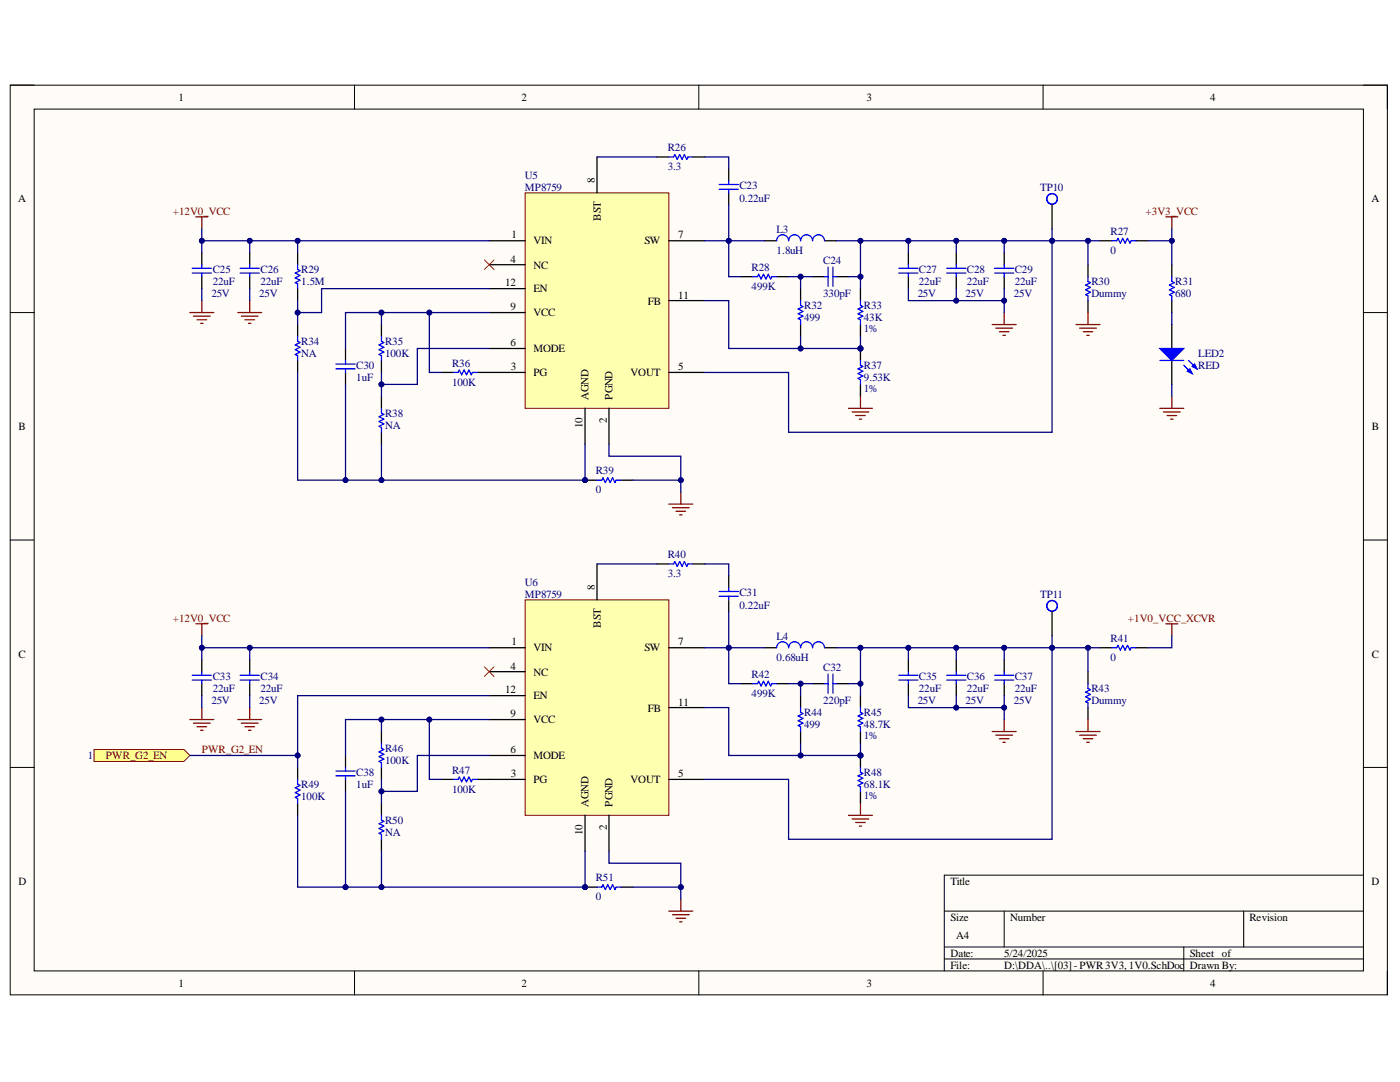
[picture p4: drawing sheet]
<svg xmlns="http://www.w3.org/2000/svg" width="279mm" height="216mm" viewBox="0 0 279 216" stroke-linecap="round" stroke-linejoin="round" font-family="sans-serif">
<defs><g id="words">
<g font-size="2.2">
<text x="35.6" y="20.1">1</text>
<text x="104.1" y="20.1">2</text>
<text x="172.9" y="20.1">3</text>
<text x="241.5" y="20.1">4</text>
<text x="3.6" y="40.4">A</text>
<text x="118.7" y="36.6" transform="rotate(-90 118.7 36.6)">8</text>
<text x="273.7" y="40.4">A</text>
<text x="102.1" y="47.6">1</text>
<text x="119.9" y="44" transform="rotate(-90 119.9 44)">BST</text>
<text x="135.4" y="47.6">7</text>
<text x="101.9" y="52.4">4</text>
<text x="106.5" y="48.8">VIN</text>
<text x="106.5" y="53.6">NC</text>
<text x="128.6" y="48.8">SW</text>
<text x="100.8" y="57.1">12</text>
<text x="106.5" y="58.3">EN</text>
<text x="135.4" y="59.6">11</text>
<text x="101.9" y="62">9</text>
<text x="106.5" y="63.1">VCC</text>
<text x="129.3" y="60.8">FB</text>
<text x="101.9" y="69.1">6</text>
<text x="106.5" y="70.3">MODE</text>
<text x="102" y="73.9">3</text>
<text x="106.5" y="75">PG</text>
<text x="125.8" y="75">VOUT</text>
<text x="135.4" y="73.9">5</text>
<text x="117.4" y="79.8" transform="rotate(-90 117.4 79.8)">AGND</text>
<text x="122.3" y="79.8" transform="rotate(-90 122.3 79.8)">PGND</text>
<text x="3.7" y="85.8">B</text>
<text x="116.3" y="85.4" transform="rotate(-90 116.3 85.4)">10</text>
<text x="121.1" y="84.3" transform="rotate(-90 121.1 84.3)">2</text>
<text x="273.8" y="85.8">B</text>
<text x="118.7" y="117.8" transform="rotate(-90 118.7 117.8)">8</text>
<text x="119.9" y="125.2" transform="rotate(-90 119.9 125.2)">BST</text>
<text x="3.7" y="131.2">C</text>
<text x="102.1" y="128.8">1</text>
<text x="106.5" y="130">VIN</text>
<text x="128.6" y="130">SW</text>
<text x="135.4" y="128.8">7</text>
<text x="273.8" y="131.2">C</text>
<text x="101.9" y="133.6">4</text>
<text x="106.5" y="134.8">NC</text>
<text x="100.8" y="138.3">12</text>
<text x="101.9" y="143.2">9</text>
<text x="106.5" y="139.5">EN</text>
<text x="129.3" y="142">FB</text>
<text x="135.4" y="140.8">11</text>
<text x="106.5" y="144.3">VCC</text>
<text x="101.9" y="150.3">6</text>
<text x="102" y="155.1">3</text>
<text x="106.5" y="151.5">MODE</text>
<text x="135.4" y="155.1">5</text>
<text x="106.5" y="156.3">PG</text>
<text x="117.4" y="161" transform="rotate(-90 117.4 161)">AGND</text>
<text x="122.3" y="161" transform="rotate(-90 122.3 161)">PGND</text>
<text x="125.8" y="156.3">VOUT</text>
<text x="116.3" y="166.7" transform="rotate(-90 116.3 166.7)">10</text>
<text x="121.1" y="165.6" transform="rotate(-90 121.1 165.6)">2</text>
<text x="3.7" y="176.6">D</text>
<text x="189.7" y="176.6">Title</text>
<text x="273.7" y="176.6">D</text>
<text x="189.7" y="183.7">Size</text>
<text x="201.6" y="183.7">Number</text>
<text x="249.4" y="183.7">Revision</text>
<text x="189.7" y="190.9">Date:</text>
<text x="190.8" y="187.4">A4</text>
<text x="200.4" y="190.9">5/24/2025</text>
<text x="237.4" y="190.9">Sheet of</text>
<text x="35.6" y="196.9">1</text>
<text x="104.1" y="196.9">2</text>
<text x="172.9" y="196.9">3</text>
<text x="189.7" y="193.3">File:</text>
<text x="200.4" y="193.3">D:\DDA\..\[03]-PWR3V3,1V0.SchDoc</text>
<text x="237.4" y="193.3">Drawn By:</text>
<text x="241.5" y="196.9">4</text>
</g>
<g font-size="2.2" fill="#000080">
<text x="104.8" y="35.7">U5</text>
<text x="133.3" y="30.2">R26</text>
<text x="133.3" y="34">3.3</text>
<text x="104.8" y="38">MP8759</text>
<text x="147.6" y="37.8">C23</text>
<text x="147.6" y="40.2">0.22uF</text>
<text x="207.6" y="38">TP10</text>
<text x="155" y="46.4">L3</text>
<text x="221.6" y="46.9">R27</text>
<text x="155" y="50.7">1.8uH</text>
<text x="164.3" y="52.7">C24</text>
<text x="221.6" y="50.7">0</text>
<text x="42.2" y="59.3">25V</text>
<text x="42.4" y="54.5">C25</text>
<text x="42.4" y="56.9">22uF</text>
<text x="51.7" y="59.3">25V</text>
<text x="52" y="54.5">C26</text>
<text x="52" y="56.9">22uF</text>
<text x="60.1" y="54.5">R29</text>
<text x="60.1" y="56.9">1.5M</text>
<text x="150" y="54.1">R28</text>
<text x="150" y="57.9">499K</text>
<text x="164.3" y="59.3">330pF</text>
<text x="183.1" y="59.3">25V</text>
<text x="183.4" y="54.5">C27</text>
<text x="183.4" y="56.9">22uF</text>
<text x="192.7" y="59.3">25V</text>
<text x="193" y="54.5">C28</text>
<text x="193" y="56.9">22uF</text>
<text x="202.3" y="59.3">25V</text>
<text x="202.5" y="54.5">C29</text>
<text x="202.5" y="56.9">22uF</text>
<text x="217.8" y="56.9">R30</text>
<text x="217.8" y="59.3">Dummy</text>
<text x="234.6" y="56.9">R31</text>
<text x="234.6" y="59.3">680</text>
<text x="160.5" y="61.7">R32</text>
<text x="160.5" y="64.1">499</text>
<text x="172.4" y="61.7">R33</text>
<text x="172.4" y="64.1">43K</text>
<text x="60.1" y="68.9">R34</text>
<text x="60.1" y="71.2">NA</text>
<text x="76.9" y="68.9">R35</text>
<text x="76.9" y="71.2">100K</text>
<text x="172.4" y="66.3">1%</text>
<text x="239.1" y="71.2">LED2</text>
<text x="71.1" y="73.6">C30</text>
<text x="71.1" y="76.1">1uF</text>
<text x="90.2" y="73.2">R36</text>
<text x="90.2" y="77">100K</text>
<text x="172.4" y="73.6">R37</text>
<text x="172.4" y="76.1">9.53K</text>
<text x="239.1" y="73.6">RED</text>
<text x="76.9" y="83.2">R38</text>
<text x="172.4" y="78.2">1%</text>
<text x="76.9" y="85.6">NA</text>
<text x="118.9" y="94.7">R39</text>
<text x="118.9" y="98.5">0</text>
<text x="133.3" y="111.4">R40</text>
<text x="104.8" y="116.9">U6</text>
<text x="104.8" y="119.2">MP8759</text>
<text x="133.3" y="115.2">3.3</text>
<text x="147.6" y="119">C31</text>
<text x="207.6" y="119.2">TP11</text>
<text x="147.6" y="121.4">0.22uF</text>
<text x="155" y="127.6">L4</text>
<text x="155" y="131.9">0.68uH</text>
<text x="221.6" y="128.1">R41</text>
<text x="221.6" y="131.9">0</text>
<text x="42.4" y="135.7">C33</text>
<text x="52" y="135.7">C34</text>
<text x="150" y="135.3">R42</text>
<text x="164.3" y="133.9">C32</text>
<text x="183.4" y="135.7">C35</text>
<text x="193" y="135.7">C36</text>
<text x="202.5" y="135.7">C37</text>
<text x="42.2" y="140.5">25V</text>
<text x="42.4" y="138.1">22uF</text>
<text x="51.7" y="140.5">25V</text>
<text x="52" y="138.1">22uF</text>
<text x="150" y="139.1">499K</text>
<text x="160.5" y="142.9">R44</text>
<text x="164.3" y="140.5">220pF</text>
<text x="172.4" y="142.9">R45</text>
<text x="183.1" y="140.5">25V</text>
<text x="183.4" y="138.1">22uF</text>
<text x="192.7" y="140.5">25V</text>
<text x="193" y="138.1">22uF</text>
<text x="202.3" y="140.5">25V</text>
<text x="202.5" y="138.1">22uF</text>
<text x="217.8" y="138.1">R43</text>
<text x="217.8" y="140.5">Dummy</text>
<text x="160.5" y="145.3">499</text>
<text x="172.4" y="147.5">1%</text>
<text x="172.4" y="145.3">48.7K</text>
<text x="17.5" y="151.5">1</text>
<text x="71.1" y="154.8">C38</text>
<text x="76.9" y="150.1">R46</text>
<text x="76.9" y="152.5">100K</text>
<text x="90.2" y="154.4">R47</text>
<text x="172.4" y="154.8">R48</text>
<text x="60.1" y="157.3">R49</text>
<text x="60.1" y="159.6">100K</text>
<text x="71.1" y="157.3">1uF</text>
<text x="90.2" y="158.2">100K</text>
<text x="172.4" y="159.4">1%</text>
<text x="172.4" y="157.3">68.1K</text>
<text x="76.9" y="164.4">R50</text>
<text x="76.9" y="166.8">NA</text>
<text x="118.9" y="175.9">R51</text>
<text x="118.9" y="179.7">0</text>
</g>
<g font-size="2.2" fill="#800000">
<text x="34.5" y="42.9">+12V0_VCC</text>
<text x="228.6" y="42.9">+3V3_VCC</text>
<text x="34.5" y="124.1">+12V0_VCC</text>
<text x="225.1" y="124.1">+1V0_VCC_XCVR</text>
<text x="21.1" y="151.5">PWR_G2_EN</text>
<text x="40.2" y="150.3">PWR_G2_EN</text>
</g>
</g></defs>
<path d="M2 17h274.9v181.5h-274.9z" fill-rule="evenodd" fill="#fffcf8"/>
<path d="M2 17h274.9v181.5h-274.9z" fill="none" stroke="#000" stroke-width=".2"/>
<path d="M6.8 21.8h265.3v171.9h-265.3z" fill-rule="evenodd" fill="#fffcf8"/>
<g fill="none" stroke="#000" stroke-width=".2">
<path d="M2 17h4.8M70.7 17v4.8M139.5 17v4.8M208.2 17v4.8M272.1 17h4.8v4.8M6.8 21.8h265.3v171.9h-265.3zM2 62.4h4.8M272.1 62.4h4.8M2 107.8h4.8M272.1 107.8h4.8M2 153.1h4.8M272.1 153.1h4.8"/>
<path d="M272.1 174.6h-83.6v19.1M70.8 193.7v4.8M139.5 193.7v4.8M188.5 181.8h83.6M188.5 189h83.6M188.5 191.4h83.6M200.4 181.8v7.2M208.2 193.7v4.8M236.3 189v4.7M248.2 181.8v7.2M276.9 193.7v4.8"/>
</g>
<path d="M104.8 38.5h28.7v43h-28.7z" fill-rule="evenodd" fill="#ffffb0"/>
<path d="M104.8 38.5h28.7v43h-28.7z" fill="none" stroke="#800000" stroke-width=".2"/>
<g fill="none" stroke="#000" stroke-width=".25">
<path d="M119.1 31.3v7.2M131.1 31.3h2.4M138.3 31.3h2.4M145.4 33.7v2.4M145.4 38.5v2.4M97.6 48h7.2M97.6 52.8h7.2M97.6 57.6h7.2M133.5 48h7.2M133.5 60h7.2M171.7 57.6v2.4M97.6 74.3h7.2"/>
<path d="M97.6 69.5h7.2M97.6 62.4h7.2M133.5 74.3h7.2M171.7 64.8v2.3M116.8 81.5v7.1M121.5 81.5v7.1"/>
</g>
<path d="M198 64.8h4.8M198.7 65.5h3.4M199.4 66.2h2M200.2 66.9h.4M200.4 62.4v2.4M135.9 98.2v2.4M133.5 100.6h4.8M134.2 101.3h3.3M134.9 102h1.9M135.6 102.7h.5" fill="none" stroke="#800000" stroke-width=".25"/>
<path d="M133.5 31.3h.9l.3-.5 .5 1 .4-1 .5 1 .5-1 .5 1 .2-.5h1M143.5 36.8h3.8M143.5 37.8h3.8M145.4 36.1v.7M145.4 37.8v.7M171.7 60v.9l.5 .3-1 .5 1 .4-1 .5 1 .5-1 .5 .5 .2v1" fill="none" stroke="#00f" stroke-width=".25"/>
<circle cx="171.7" cy="69.5" r=".48" fill="#000080"/>
<circle cx="171.7" cy="69.5" r=".48" fill="none" stroke="#000080" stroke-width=".2"/>
<path d="M171.7 69.5v2.4" fill="none" stroke="#000" stroke-width=".25"/>
<circle cx="171.7" cy="69.5" r=".48" fill="#000080"/>
<circle cx="171.7" cy="69.5" r=".48" fill="none" stroke="#000080" stroke-width=".2"/>
<g fill="none" stroke="#000" stroke-width=".25">
<path d="M40.3 50.4v2.4M40.3 55.2v2.4M49.8 50.4v2.4M49.8 55.2v2.4M59.4 50.4v2.4M59.4 57.6v2.4M152.6 48h2.4M164.6 48h2.3M181.3 50.4v2.4M181.3 55.2v2.4M190.8 50.4v2.4M190.8 55.2v2.4"/>
<path d="M200.4 50.4v2.4M200.4 55.2v2.4M59.4 64.8v2.3M59.4 71.9v2.4M69 69.5v2.4M69 74.3v2.4M76.1 64.8v2.3M76.1 71.9v2.4M76.1 79.1v2.4M88.1 74.3h2.4M95.2 74.3h2.4M171.7 76.7v2.4"/>
<path d="M76.1 86.3v2.3"/>
</g>
<g fill="none" stroke="#00f" stroke-width=".25">
<path d="M38.4 53.5h3.8M38.4 54.5h3.8M40.3 52.8v.7M40.3 54.5v.7M47.9 53.5h3.8M47.9 54.5h3.8M49.8 52.8v.7M49.8 54.5v.7M59.4 52.8v1l.5 .2-1 .5 1 .5-1 .4 1 .5-1 .5 .5 .2v1M155 48a1.19 1.19 0 0 1 1.2-1.2 1.19 1.19 0 0 1 1.2 1.2 1.2 1.2 0 0 1 1.2-1.2 1.2 1.2 0 0 1 1.2 1.2 1.19 1.19 0 0 1 1.2-1.2 1.19 1.19 0 0 1 1.2 1.2 1.19 1.19 0 0 1 1.2-1.2 1.19 1.19 0 0 1 1.2 1.2M179.4 53.5h3.8M179.4 54.5h3.8"/>
<path d="M181.3 52.8v.7M181.3 54.5v.7M188.9 53.5h3.9M188.9 54.5h3.9M190.8 52.8v.7M190.8 54.5v.7M198.5 53.5h3.8M198.5 54.5h3.8M200.4 52.8v.7M200.4 54.5v.7M59.4 67.1v1l.5 .2-1 .5 1 .5-1 .5 1 .5-1 .4 .5 .3v.9M67 72.6h3.9"/>
<path d="M67 73.6h3.9M69 71.9v.7M69 73.6v.7M76.1 67.1v1l.5 .2-1 .5 1 .5-1 .5 1 .5-1 .4 .5 .3v.9M90.5 74.3h.9l.3-.5 .4 1 .5-1 .5 1 .5-1 .4 1 .3-.5h.9M171.7 71.9v1l.5 .2-1 .5 1 .5-1 .5 1 .4-1 .5 .5 .2v1M76.1 81.5v.9l.5 .3-1 .5 1 .4-1 .5 1 .5-1 .5 .5 .2v1"/>
</g>
<g fill="none" stroke="#800000" stroke-width=".25">
<path d="M39.1 43.3h2.4M40.3 43.3v2.4M40.3 60v2.4M49.8 60v2.4M37.9 62.4h4.8M38.6 63.1h3.4M39.3 63.8h1.9M40 64.5h.5M47.4 62.4h4.8M48.2 63.1h3.3M48.9 63.8h1.9M49.6 64.5h.5"/>
<path d="M171.7 79.1v2.4M169.3 81.5h4.8M170.1 82.2h3.3M170.8 82.9h1.9M171.5 83.6h.5"/>
</g>
<path d="M96.7 51.9l1.9 1.9M98.6 51.9l-1.9 1.9" fill="none" stroke="#f00" stroke-width=".2"/>
<circle cx="116.8" cy="95.8" r=".48" fill="#000080"/>
<circle cx="116.8" cy="95.8" r=".48" fill="none" stroke="#000080" stroke-width=".2"/>
<path d="M116.8 95.8h2.3" fill="none" stroke="#000" stroke-width=".25"/>
<circle cx="116.8" cy="95.8" r=".48" fill="#000080"/>
<circle cx="116.8" cy="95.8" r=".48" fill="none" stroke="#000080" stroke-width=".2"/>
<path d="M147.8 55.2h2.4M155 55.2h2.4M159.8 57.6v2.4M162.2 55.2h2.4M166.9 55.2h2.4M159.8 64.8v2.3M123.9 95.8h2.4" fill="none" stroke="#000" stroke-width=".25"/>
<path d="M150.2 55.2h1l.2-.5 .5 1 .5-1 .4 1 .5-1 .5 1 .2-.5h1M159.8 60v.9l.4 .3-.9 .5 .9 .4-.9 .5 .9 .5-.9 .5 .5 .2v1M164.6 55.2h.7M165.3 53.3v3.8M166.2 55.2h.7M166.2 53.3v3.8M119.1 95.8h1l.2-.5 .5 1 .5-1 .5 1 .5-1 .4 1 .3-.5h.9" fill="none" stroke="#00f" stroke-width=".25"/>
<path d="M232.7 43.3h2.4M233.9 43.3v2.4" fill="none" stroke="#800000" stroke-width=".25"/>
<path d="M104.8 119.7h28.7v43h-28.7z" fill-rule="evenodd" fill="#ffffb0"/>
<path d="M104.8 119.7h28.7v43h-28.7z" fill="none" stroke="#800000" stroke-width=".2"/>
<g fill="none" stroke="#000" stroke-width=".25">
<path d="M119.1 112.5v7.2M131.1 112.5h2.4M138.3 112.5h2.4M145.4 114.9v2.4M145.4 119.7v2.4M97.6 129.2h7.2M97.6 134h7.2M97.6 138.8h7.2M133.5 129.2h7.2M171.7 138.8v2.4M97.6 155.5h7.2M97.6 150.7h7.2"/>
<path d="M97.6 143.6h7.2M133.5 155.5h7.2M133.5 141.2h7.2M171.7 146v2.4M116.8 162.7v7.2M121.5 162.7v7.2"/>
</g>
<path d="M198 146h4.8M198.7 146.7h3.4M199.4 147.4h2M200.2 148.1h.4M200.4 143.6v2.4M135.9 179.4v2.4M133.5 181.8h4.8M134.2 182.5h3.4M134.9 183.2h1.9M135.6 183.9h.5" fill="none" stroke="#800000" stroke-width=".25"/>
<path d="M133.5 112.5h.9l.3-.4 .5 .9 .4-.9 .5 .9 .5-.9 .5 .9 .2-.5h1M143.5 118h3.8M143.5 119h3.8M145.4 117.3v.7M145.4 119v.7M171.7 141.2v.9l.5 .3-1 .5 1 .4-1 .5 1 .5-1 .5 .5 .2v1" fill="none" stroke="#00f" stroke-width=".25"/>
<circle cx="171.7" cy="150.7" r=".48" fill="#000080"/>
<circle cx="171.7" cy="150.7" r=".48" fill="none" stroke="#000080" stroke-width=".2"/>
<path d="M171.7 150.7v2.4" fill="none" stroke="#000" stroke-width=".25"/>
<circle cx="171.7" cy="150.7" r=".48" fill="#000080"/>
<circle cx="171.7" cy="150.7" r=".48" fill="none" stroke="#000080" stroke-width=".2"/>
<g fill="none" stroke="#000" stroke-width=".25">
<path d="M40.3 131.6v2.4M40.3 136.4v2.4M49.8 131.6v2.4M49.8 136.4v2.4M152.6 129.2h2.4M164.6 129.2h2.3M181.3 131.6v2.4M181.3 136.4v2.4M190.8 131.6v2.4M190.8 136.4v2.4M200.4 131.6v2.4M200.4 136.4v2.4"/>
<path d="M69 150.7v2.4M69 155.5v2.4M76.1 146v2.4M76.1 153.1v2.4M88.1 155.5h2.4M95.2 155.5h2.4M171.7 157.9v2.4M76.1 160.3v2.4M76.1 167.5v2.4"/>
</g>
<g fill="none" stroke="#00f" stroke-width=".25">
<path d="M38.4 134.7h3.8M38.4 135.7h3.8M40.3 134v.7M40.3 135.7v.7M47.9 134.7h3.8M47.9 135.7h3.8M49.8 134v.7M49.8 135.7v.7M155 129.2a1.19 1.19 0 0 1 1.2-1.1 1.19 1.19 0 0 1 1.2 1.1 1.2 1.2 0 0 1 1.2-1.1 1.2 1.2 0 0 1 1.2 1.1 1.19 1.19 0 0 1 1.2-1.1 1.19 1.19 0 0 1 1.2 1.1 1.19 1.19 0 0 1 1.2-1.1 1.19 1.19 0 0 1 1.2 1.1M179.4 134.7h3.8M179.4 135.7h3.8M181.3 134v.7"/>
<path d="M181.3 135.7v.7M188.9 134.7h3.9M188.9 135.7h3.9M190.8 134v.7M190.8 135.7v.7M198.5 134.7h3.8M198.5 135.7h3.8M200.4 134v.7M200.4 135.7v.7M67 153.9h3.9M67 154.8h3.9M69 153.1v.8"/>
<path d="M69 154.8v.7M76.1 148.4v.9l.5 .3-1 .4 1 .5-1 .5 1 .5-1 .4 .5 .3v.9M90.5 155.5h.9l.3-.5 .4 1 .5-1 .5 1 .5-1 .4 1 .3-.5h.9M171.7 153.1v1l.5 .2-1 .5 1 .5-1 .5 1 .4-1 .5 .5 .3v.9M76.1 162.7v.9l.5 .3-1 .5 1 .4-1 .5 1 .5-1 .5 .5 .2v1"/>
</g>
<g fill="none" stroke="#800000" stroke-width=".25">
<path d="M39.1 124.5h2.4M40.3 124.5v2.4M37.9 143.6h4.8M38.6 144.3h3.4M39.3 145h1.9M40 145.7h.5M40.3 141.2v2.4M47.4 143.6h4.8M48.2 144.3h3.3M48.9 145h1.9M49.6 145.7h.5M49.8 141.2v2.4"/>
<path d="M169.3 162.7h4.8M170.1 163.4h3.3M170.8 164.1h1.9M171.5 164.8h.5M171.7 160.3v2.4"/>
</g>
<path d="M96.7 133.1l1.9 1.9M98.6 133.1l-1.9 1.9" fill="none" stroke="#f00" stroke-width=".2"/>
<circle cx="116.8" cy="177" r=".48" fill="#000080"/>
<circle cx="116.8" cy="177" r=".48" fill="none" stroke="#000080" stroke-width=".2"/>
<path d="M116.8 177h2.4" fill="none" stroke="#000" stroke-width=".25"/>
<circle cx="116.8" cy="177" r=".48" fill="#000080"/>
<circle cx="116.8" cy="177" r=".48" fill="none" stroke="#000080" stroke-width=".2"/>
<path d="M147.8 136.4h2.4M155 136.4h2.4M159.8 138.8v2.4M162.2 136.4h2.4M166.9 136.4h2.4M159.8 146v2.4M123.9 177h2.4" fill="none" stroke="#000" stroke-width=".25"/>
<path d="M150.2 136.4h1l.2-.5 .5 1 .5-1 .4 1 .5-1 .5 1 .2-.5h1M164.6 136.4h.7M165.3 134.5v3.8M166.2 136.4h.7M166.2 134.5v3.8M159.8 141.2v.9l.4 .3-.9 .5 .9 .4-.9 .5 .9 .5-.9 .5 .5 .2v1M119.2 177h.9l.2-.5 .5 1 .5-1 .5 1 .5-1 .4 1 .3-.5h.9" fill="none" stroke="#00f" stroke-width=".25"/>
<path d="M232.7 124.5h2.4M233.9 124.5v2.4" fill="none" stroke="#800000" stroke-width=".25"/>
<path d="M18.8 149.6h17.9l1.2 1.1-1.2 1.2h-17.9z" fill-rule="evenodd" fill="#ffff80"/>
<path d="M18.8 149.6h17.9l1.2 1.1-1.2 1.2h-17.9z" fill="none" stroke="#800000" stroke-width=".2"/>
<path d="M59.4 153.1v2.4M59.4 160.3v2.4" fill="none" stroke="#000" stroke-width=".25"/>
<path d="M59.4 155.5v1l.5 .2-1 .5 1 .5-1 .5 1 .4-1 .5 .5 .2v1" fill="none" stroke="#00f" stroke-width=".25"/>
<path d="M145.4 40.9v7.1" fill="none" stroke="#000080" stroke-width=".25"/>
<circle cx="145.4" cy="48" r=".48" fill="#000080"/>
<circle cx="145.4" cy="48" r=".48" fill="none" stroke="#000080" stroke-width=".2"/>
<path d="M119.1 31.3h12M140.7 31.3h4.7v2.4M181.3 48h9.5v2.4" fill="none" stroke="#000080" stroke-width=".25"/>
<circle cx="190.8" cy="48" r=".48" fill="#000080"/>
<circle cx="190.8" cy="48" r=".48" fill="none" stroke="#000080" stroke-width=".2"/>
<circle cx="181.3" cy="48" r=".48" fill="#000080"/>
<circle cx="181.3" cy="48" r=".48" fill="none" stroke="#000080" stroke-width=".2"/>
<path d="M190.8 48h9.6v2.4" fill="none" stroke="#000080" stroke-width=".25"/>
<circle cx="200.4" cy="48" r=".48" fill="#000080"/>
<circle cx="200.4" cy="48" r=".48" fill="none" stroke="#000080" stroke-width=".2"/>
<circle cx="190.8" cy="48" r=".48" fill="#000080"/>
<circle cx="190.8" cy="48" r=".48" fill="none" stroke="#000080" stroke-width=".2"/>
<path d="M200.4 57.6v4.8" fill="none" stroke="#000080" stroke-width=".25"/>
<circle cx="200.4" cy="60" r=".48" fill="#000080"/>
<circle cx="200.4" cy="60" r=".48" fill="none" stroke="#000080" stroke-width=".2"/>
<path d="M190.8 57.6v2.4h9.6" fill="none" stroke="#000080" stroke-width=".25"/>
<circle cx="190.8" cy="60" r=".48" fill="#000080"/>
<circle cx="190.8" cy="60" r=".48" fill="none" stroke="#000080" stroke-width=".2"/>
<circle cx="200.4" cy="60" r=".48" fill="#000080"/>
<circle cx="200.4" cy="60" r=".48" fill="none" stroke="#000080" stroke-width=".2"/>
<path d="M181.3 57.6v2.4h9.5" fill="none" stroke="#000080" stroke-width=".25"/>
<circle cx="190.8" cy="60" r=".48" fill="#000080"/>
<circle cx="190.8" cy="60" r=".48" fill="none" stroke="#000080" stroke-width=".2"/>
<path d="M166.9 48h14.4v2.4" fill="none" stroke="#000080" stroke-width=".25"/>
<circle cx="181.3" cy="48" r=".48" fill="#000080"/>
<circle cx="181.3" cy="48" r=".48" fill="none" stroke="#000080" stroke-width=".2"/>
<circle cx="171.7" cy="48" r=".48" fill="#000080"/>
<circle cx="171.7" cy="48" r=".48" fill="none" stroke="#000080" stroke-width=".2"/>
<path d="M171.7 48v9.6" fill="none" stroke="#000080" stroke-width=".25"/>
<circle cx="171.7" cy="55.2" r=".48" fill="#000080"/>
<circle cx="171.7" cy="55.2" r=".48" fill="none" stroke="#000080" stroke-width=".2"/>
<circle cx="171.7" cy="48" r=".48" fill="#000080"/>
<circle cx="171.7" cy="48" r=".48" fill="none" stroke="#000080" stroke-width=".2"/>
<path d="M140.7 60h4.7v9.5h26.3" fill="none" stroke="#000080" stroke-width=".25"/>
<circle cx="171.7" cy="69.5" r=".48" fill="#000080"/>
<circle cx="171.7" cy="69.5" r=".48" fill="none" stroke="#000080" stroke-width=".2"/>
<circle cx="159.8" cy="69.5" r=".48" fill="#000080"/>
<circle cx="159.8" cy="69.5" r=".48" fill="none" stroke="#000080" stroke-width=".2"/>
<path d="M200.4 48h9.6v38.3h-52.6v-12h-16.7" fill="none" stroke="#000080" stroke-width=".25"/>
<circle cx="200.4" cy="48" r=".48" fill="#000080"/>
<circle cx="200.4" cy="48" r=".48" fill="none" stroke="#000080" stroke-width=".2"/>
<circle cx="210" cy="48" r=".48" fill="#000080"/>
<circle cx="210" cy="48" r=".48" fill="none" stroke="#000080" stroke-width=".2"/>
<path d="M40.3 45.7v2.3" fill="none" stroke="#000080" stroke-width=".25"/>
<circle cx="40.3" cy="48" r=".48" fill="#000080"/>
<circle cx="40.3" cy="48" r=".48" fill="none" stroke="#000080" stroke-width=".2"/>
<path d="M49.8 48v2.4" fill="none" stroke="#000080" stroke-width=".25"/>
<circle cx="49.8" cy="48" r=".48" fill="#000080"/>
<circle cx="49.8" cy="48" r=".48" fill="none" stroke="#000080" stroke-width=".2"/>
<path d="M40.3 57.6v2.4M49.8 57.6v2.4M59.4 48v2.4" fill="none" stroke="#000080" stroke-width=".25"/>
<circle cx="59.4" cy="48" r=".48" fill="#000080"/>
<circle cx="59.4" cy="48" r=".48" fill="none" stroke="#000080" stroke-width=".2"/>
<path d="M59.4 62.4v2.4" fill="none" stroke="#000080" stroke-width=".25"/>
<circle cx="59.4" cy="62.4" r=".48" fill="#000080"/>
<circle cx="59.4" cy="62.4" r=".48" fill="none" stroke="#000080" stroke-width=".2"/>
<path d="M97.6 48h-57.3v2.4" fill="none" stroke="#000080" stroke-width=".25"/>
<circle cx="59.4" cy="48" r=".48" fill="#000080"/>
<circle cx="59.4" cy="48" r=".48" fill="none" stroke="#000080" stroke-width=".2"/>
<circle cx="49.8" cy="48" r=".48" fill="#000080"/>
<circle cx="49.8" cy="48" r=".48" fill="none" stroke="#000080" stroke-width=".2"/>
<circle cx="40.3" cy="48" r=".48" fill="#000080"/>
<circle cx="40.3" cy="48" r=".48" fill="none" stroke="#000080" stroke-width=".2"/>
<path d="M69 76.7v19.1" fill="none" stroke="#000080" stroke-width=".25"/>
<circle cx="69" cy="95.8" r=".48" fill="#000080"/>
<circle cx="69" cy="95.8" r=".48" fill="none" stroke="#000080" stroke-width=".2"/>
<path d="M97.6 57.6h-33.4v4.8h-4.8v-2.4" fill="none" stroke="#000080" stroke-width=".25"/>
<circle cx="59.4" cy="62.4" r=".48" fill="#000080"/>
<circle cx="59.4" cy="62.4" r=".48" fill="none" stroke="#000080" stroke-width=".2"/>
<path d="M76.1 74.3v4.8" fill="none" stroke="#000080" stroke-width=".25"/>
<circle cx="76.1" cy="76.7" r=".48" fill="#000080"/>
<circle cx="76.1" cy="76.7" r=".48" fill="none" stroke="#000080" stroke-width=".2"/>
<path d="M76.1 88.6v7.2" fill="none" stroke="#000080" stroke-width=".25"/>
<circle cx="76.1" cy="95.8" r=".48" fill="#000080"/>
<circle cx="76.1" cy="95.8" r=".48" fill="none" stroke="#000080" stroke-width=".2"/>
<path d="M97.6 62.4h-28.6v7.1" fill="none" stroke="#000080" stroke-width=".25"/>
<circle cx="76.1" cy="62.4" r=".48" fill="#000080"/>
<circle cx="76.1" cy="62.4" r=".48" fill="none" stroke="#000080" stroke-width=".2"/>
<circle cx="85.7" cy="62.4" r=".48" fill="#000080"/>
<circle cx="85.7" cy="62.4" r=".48" fill="none" stroke="#000080" stroke-width=".2"/>
<path d="M76.1 62.4v2.4" fill="none" stroke="#000080" stroke-width=".25"/>
<circle cx="76.1" cy="62.4" r=".48" fill="#000080"/>
<circle cx="76.1" cy="62.4" r=".48" fill="none" stroke="#000080" stroke-width=".2"/>
<path d="M85.7 62.4v11.9h2.4" fill="none" stroke="#000080" stroke-width=".25"/>
<circle cx="85.7" cy="62.4" r=".48" fill="#000080"/>
<circle cx="85.7" cy="62.4" r=".48" fill="none" stroke="#000080" stroke-width=".2"/>
<path d="M97.6 69.5h-14.3v7.2h-7.2" fill="none" stroke="#000080" stroke-width=".25"/>
<circle cx="76.1" cy="76.7" r=".48" fill="#000080"/>
<circle cx="76.1" cy="76.7" r=".48" fill="none" stroke="#000080" stroke-width=".2"/>
<path d="M140.7 48h11.9" fill="none" stroke="#000080" stroke-width=".25"/>
<circle cx="145.4" cy="48" r=".48" fill="#000080"/>
<circle cx="145.4" cy="48" r=".48" fill="none" stroke="#000080" stroke-width=".2"/>
<path d="M121.5 88.6v2.4h14.4v7.2" fill="none" stroke="#000080" stroke-width=".25"/>
<circle cx="135.9" cy="95.8" r=".48" fill="#000080"/>
<circle cx="135.9" cy="95.8" r=".48" fill="none" stroke="#000080" stroke-width=".2"/>
<path d="M126.3 95.8h9.6" fill="none" stroke="#000080" stroke-width=".25"/>
<circle cx="135.9" cy="95.8" r=".48" fill="#000080"/>
<circle cx="135.9" cy="95.8" r=".48" fill="none" stroke="#000080" stroke-width=".2"/>
<path d="M59.4 74.3v21.5h57.4v-7.2" fill="none" stroke="#000080" stroke-width=".25"/>
<circle cx="69" cy="95.8" r=".48" fill="#000080"/>
<circle cx="69" cy="95.8" r=".48" fill="none" stroke="#000080" stroke-width=".2"/>
<circle cx="76.1" cy="95.8" r=".48" fill="#000080"/>
<circle cx="76.1" cy="95.8" r=".48" fill="none" stroke="#000080" stroke-width=".2"/>
<circle cx="116.8" cy="95.8" r=".48" fill="#000080"/>
<circle cx="116.8" cy="95.8" r=".48" fill="none" stroke="#000080" stroke-width=".2"/>
<path d="M171.7 67.1v2.4" fill="none" stroke="#000080" stroke-width=".25"/>
<circle cx="171.7" cy="69.5" r=".48" fill="#000080"/>
<circle cx="171.7" cy="69.5" r=".48" fill="none" stroke="#000080" stroke-width=".2"/>
<path d="M169.3 55.2h2.4" fill="none" stroke="#000080" stroke-width=".25"/>
<circle cx="171.7" cy="55.2" r=".48" fill="#000080"/>
<circle cx="171.7" cy="55.2" r=".48" fill="none" stroke="#000080" stroke-width=".2"/>
<path d="M145.4 48v7.2h2.4" fill="none" stroke="#000080" stroke-width=".25"/>
<circle cx="145.4" cy="48" r=".48" fill="#000080"/>
<circle cx="145.4" cy="48" r=".48" fill="none" stroke="#000080" stroke-width=".2"/>
<path d="M157.4 55.2h4.8" fill="none" stroke="#000080" stroke-width=".25"/>
<circle cx="159.8" cy="55.2" r=".48" fill="#000080"/>
<circle cx="159.8" cy="55.2" r=".48" fill="none" stroke="#000080" stroke-width=".2"/>
<path d="M159.8 55.2v2.4" fill="none" stroke="#000080" stroke-width=".25"/>
<circle cx="159.8" cy="55.2" r=".48" fill="#000080"/>
<circle cx="159.8" cy="55.2" r=".48" fill="none" stroke="#000080" stroke-width=".2"/>
<path d="M159.8 67.1v2.4" fill="none" stroke="#000080" stroke-width=".25"/>
<circle cx="159.8" cy="69.5" r=".48" fill="#000080"/>
<circle cx="159.8" cy="69.5" r=".48" fill="none" stroke="#000080" stroke-width=".2"/>
<path d="M145.4 122.1v7.1" fill="none" stroke="#000080" stroke-width=".25"/>
<circle cx="145.4" cy="129.2" r=".48" fill="#000080"/>
<circle cx="145.4" cy="129.2" r=".48" fill="none" stroke="#000080" stroke-width=".2"/>
<path d="M119.1 112.5h12M140.7 112.5h4.7v2.4M181.3 129.2h9.5v2.4" fill="none" stroke="#000080" stroke-width=".25"/>
<circle cx="190.8" cy="129.2" r=".48" fill="#000080"/>
<circle cx="190.8" cy="129.2" r=".48" fill="none" stroke="#000080" stroke-width=".2"/>
<circle cx="181.3" cy="129.2" r=".48" fill="#000080"/>
<circle cx="181.3" cy="129.2" r=".48" fill="none" stroke="#000080" stroke-width=".2"/>
<path d="M190.8 129.2h9.6v2.4" fill="none" stroke="#000080" stroke-width=".25"/>
<circle cx="200.4" cy="129.2" r=".48" fill="#000080"/>
<circle cx="200.4" cy="129.2" r=".48" fill="none" stroke="#000080" stroke-width=".2"/>
<circle cx="190.8" cy="129.2" r=".48" fill="#000080"/>
<circle cx="190.8" cy="129.2" r=".48" fill="none" stroke="#000080" stroke-width=".2"/>
<path d="M200.4 138.8v4.8" fill="none" stroke="#000080" stroke-width=".25"/>
<circle cx="200.4" cy="141.2" r=".48" fill="#000080"/>
<circle cx="200.4" cy="141.2" r=".48" fill="none" stroke="#000080" stroke-width=".2"/>
<path d="M190.8 138.8v2.4h9.6" fill="none" stroke="#000080" stroke-width=".25"/>
<circle cx="190.8" cy="141.2" r=".48" fill="#000080"/>
<circle cx="190.8" cy="141.2" r=".48" fill="none" stroke="#000080" stroke-width=".2"/>
<circle cx="200.4" cy="141.2" r=".48" fill="#000080"/>
<circle cx="200.4" cy="141.2" r=".48" fill="none" stroke="#000080" stroke-width=".2"/>
<path d="M181.3 138.8v2.4h9.5" fill="none" stroke="#000080" stroke-width=".25"/>
<circle cx="190.8" cy="141.2" r=".48" fill="#000080"/>
<circle cx="190.8" cy="141.2" r=".48" fill="none" stroke="#000080" stroke-width=".2"/>
<path d="M166.9 129.2h14.4v2.4" fill="none" stroke="#000080" stroke-width=".25"/>
<circle cx="181.3" cy="129.2" r=".48" fill="#000080"/>
<circle cx="181.3" cy="129.2" r=".48" fill="none" stroke="#000080" stroke-width=".2"/>
<circle cx="171.7" cy="129.2" r=".48" fill="#000080"/>
<circle cx="171.7" cy="129.2" r=".48" fill="none" stroke="#000080" stroke-width=".2"/>
<path d="M171.7 129.2v9.6" fill="none" stroke="#000080" stroke-width=".25"/>
<circle cx="171.7" cy="136.4" r=".48" fill="#000080"/>
<circle cx="171.7" cy="136.4" r=".48" fill="none" stroke="#000080" stroke-width=".2"/>
<circle cx="171.7" cy="129.2" r=".48" fill="#000080"/>
<circle cx="171.7" cy="129.2" r=".48" fill="none" stroke="#000080" stroke-width=".2"/>
<path d="M140.7 141.2h4.7v9.5h26.3" fill="none" stroke="#000080" stroke-width=".25"/>
<circle cx="171.7" cy="150.7" r=".48" fill="#000080"/>
<circle cx="171.7" cy="150.7" r=".48" fill="none" stroke="#000080" stroke-width=".2"/>
<circle cx="159.8" cy="150.7" r=".48" fill="#000080"/>
<circle cx="159.8" cy="150.7" r=".48" fill="none" stroke="#000080" stroke-width=".2"/>
<path d="M200.4 129.2h9.6v38.3h-52.6v-12h-16.7" fill="none" stroke="#000080" stroke-width=".25"/>
<circle cx="200.4" cy="129.2" r=".48" fill="#000080"/>
<circle cx="200.4" cy="129.2" r=".48" fill="none" stroke="#000080" stroke-width=".2"/>
<circle cx="210" cy="129.2" r=".48" fill="#000080"/>
<circle cx="210" cy="129.2" r=".48" fill="none" stroke="#000080" stroke-width=".2"/>
<path d="M40.3 126.9v2.3" fill="none" stroke="#000080" stroke-width=".25"/>
<circle cx="40.3" cy="129.2" r=".48" fill="#000080"/>
<circle cx="40.3" cy="129.2" r=".48" fill="none" stroke="#000080" stroke-width=".2"/>
<path d="M49.8 129.2v2.4" fill="none" stroke="#000080" stroke-width=".25"/>
<circle cx="49.8" cy="129.2" r=".48" fill="#000080"/>
<circle cx="49.8" cy="129.2" r=".48" fill="none" stroke="#000080" stroke-width=".2"/>
<path d="M40.3 138.8v2.4M49.8 138.8v2.4M97.6 129.2h-57.3v2.4" fill="none" stroke="#000080" stroke-width=".25"/>
<circle cx="49.8" cy="129.2" r=".48" fill="#000080"/>
<circle cx="49.8" cy="129.2" r=".48" fill="none" stroke="#000080" stroke-width=".2"/>
<circle cx="40.3" cy="129.2" r=".48" fill="#000080"/>
<circle cx="40.3" cy="129.2" r=".48" fill="none" stroke="#000080" stroke-width=".2"/>
<path d="M69 157.9v19.1" fill="none" stroke="#000080" stroke-width=".25"/>
<circle cx="69" cy="177" r=".48" fill="#000080"/>
<circle cx="69" cy="177" r=".48" fill="none" stroke="#000080" stroke-width=".2"/>
<path d="M76.1 155.5v4.8" fill="none" stroke="#000080" stroke-width=".25"/>
<circle cx="76.1" cy="157.9" r=".48" fill="#000080"/>
<circle cx="76.1" cy="157.9" r=".48" fill="none" stroke="#000080" stroke-width=".2"/>
<path d="M76.1 169.9v7.1" fill="none" stroke="#000080" stroke-width=".25"/>
<circle cx="76.1" cy="177" r=".48" fill="#000080"/>
<circle cx="76.1" cy="177" r=".48" fill="none" stroke="#000080" stroke-width=".2"/>
<path d="M97.6 143.6h-28.6v7.1" fill="none" stroke="#000080" stroke-width=".25"/>
<circle cx="76.1" cy="143.6" r=".48" fill="#000080"/>
<circle cx="76.1" cy="143.6" r=".48" fill="none" stroke="#000080" stroke-width=".2"/>
<circle cx="85.7" cy="143.6" r=".48" fill="#000080"/>
<circle cx="85.7" cy="143.6" r=".48" fill="none" stroke="#000080" stroke-width=".2"/>
<path d="M76.1 143.6v2.4" fill="none" stroke="#000080" stroke-width=".25"/>
<circle cx="76.1" cy="143.6" r=".48" fill="#000080"/>
<circle cx="76.1" cy="143.6" r=".48" fill="none" stroke="#000080" stroke-width=".2"/>
<path d="M85.7 143.6v11.9h2.4" fill="none" stroke="#000080" stroke-width=".25"/>
<circle cx="85.7" cy="143.6" r=".48" fill="#000080"/>
<circle cx="85.7" cy="143.6" r=".48" fill="none" stroke="#000080" stroke-width=".2"/>
<path d="M97.6 150.7h-14.3v7.2h-7.2" fill="none" stroke="#000080" stroke-width=".25"/>
<circle cx="76.1" cy="157.9" r=".48" fill="#000080"/>
<circle cx="76.1" cy="157.9" r=".48" fill="none" stroke="#000080" stroke-width=".2"/>
<path d="M140.7 129.2h11.9" fill="none" stroke="#000080" stroke-width=".25"/>
<circle cx="145.4" cy="129.2" r=".48" fill="#000080"/>
<circle cx="145.4" cy="129.2" r=".48" fill="none" stroke="#000080" stroke-width=".2"/>
<path d="M121.5 169.9v2.3h14.4v7.2" fill="none" stroke="#000080" stroke-width=".25"/>
<circle cx="135.9" cy="177" r=".48" fill="#000080"/>
<circle cx="135.9" cy="177" r=".48" fill="none" stroke="#000080" stroke-width=".2"/>
<path d="M126.3 177h9.6" fill="none" stroke="#000080" stroke-width=".25"/>
<circle cx="135.9" cy="177" r=".48" fill="#000080"/>
<circle cx="135.9" cy="177" r=".48" fill="none" stroke="#000080" stroke-width=".2"/>
<path d="M171.7 148.4v2.3" fill="none" stroke="#000080" stroke-width=".25"/>
<circle cx="171.7" cy="150.7" r=".48" fill="#000080"/>
<circle cx="171.7" cy="150.7" r=".48" fill="none" stroke="#000080" stroke-width=".2"/>
<path d="M169.3 136.4h2.4" fill="none" stroke="#000080" stroke-width=".25"/>
<circle cx="171.7" cy="136.4" r=".48" fill="#000080"/>
<circle cx="171.7" cy="136.4" r=".48" fill="none" stroke="#000080" stroke-width=".2"/>
<path d="M145.4 129.2v7.2h2.4" fill="none" stroke="#000080" stroke-width=".25"/>
<circle cx="145.4" cy="129.2" r=".48" fill="#000080"/>
<circle cx="145.4" cy="129.2" r=".48" fill="none" stroke="#000080" stroke-width=".2"/>
<path d="M157.4 136.4h4.8" fill="none" stroke="#000080" stroke-width=".25"/>
<circle cx="159.8" cy="136.4" r=".48" fill="#000080"/>
<circle cx="159.8" cy="136.4" r=".48" fill="none" stroke="#000080" stroke-width=".2"/>
<path d="M159.8 136.4v2.4" fill="none" stroke="#000080" stroke-width=".25"/>
<circle cx="159.8" cy="136.4" r=".48" fill="#000080"/>
<circle cx="159.8" cy="136.4" r=".48" fill="none" stroke="#000080" stroke-width=".2"/>
<path d="M159.8 148.4v2.3" fill="none" stroke="#000080" stroke-width=".25"/>
<circle cx="159.8" cy="150.7" r=".48" fill="#000080"/>
<circle cx="159.8" cy="150.7" r=".48" fill="none" stroke="#000080" stroke-width=".2"/>
<path d="M37.9 150.7h21.5" fill="none" stroke="#000080" stroke-width=".25"/>
<circle cx="59.4" cy="150.7" r=".48" fill="#000080"/>
<circle cx="59.4" cy="150.7" r=".48" fill="none" stroke="#000080" stroke-width=".2"/>
<path d="M97.6 138.8h-38.2v14.3" fill="none" stroke="#000080" stroke-width=".25"/>
<circle cx="59.4" cy="150.7" r=".48" fill="#000080"/>
<circle cx="59.4" cy="150.7" r=".48" fill="none" stroke="#000080" stroke-width=".2"/>
<path d="M116.8 169.9v7.1h-47.8" fill="none" stroke="#000080" stroke-width=".25"/>
<circle cx="116.8" cy="177" r=".48" fill="#000080"/>
<circle cx="116.8" cy="177" r=".48" fill="none" stroke="#000080" stroke-width=".2"/>
<circle cx="76.1" cy="177" r=".48" fill="#000080"/>
<circle cx="76.1" cy="177" r=".48" fill="none" stroke="#000080" stroke-width=".2"/>
<circle cx="69" cy="177" r=".48" fill="#000080"/>
<circle cx="69" cy="177" r=".48" fill="none" stroke="#000080" stroke-width=".2"/>
<path d="M59.4 162.7v14.3h9.6" fill="none" stroke="#000080" stroke-width=".25"/>
<circle cx="69" cy="177" r=".48" fill="#000080"/>
<circle cx="69" cy="177" r=".48" fill="none" stroke="#000080" stroke-width=".2"/>
<path d="M217.1 52.8v2.4M217.1 60v2.4M219.5 48h2.4M226.7 48h2.4" fill="none" stroke="#000" stroke-width=".25"/>
<path d="M217.1 55.2v1l.5 .2-.9 .5 .9 .5-.9 .4 .9 .5-.9 .5 .4 .2v1M221.9 48h1l.2-.4 .5 .9 .5-.9 .4 .9 .5-.9 .5 .9 .2-.5h1" fill="none" stroke="#00f" stroke-width=".25"/>
<path d="M214.7 64.8h4.8M215.5 65.5h3.3M216.2 66.2h1.9M216.9 66.9h.5M217.1 62.4v2.4" fill="none" stroke="#800000" stroke-width=".25"/>
<path d="M233.9 45.7v2.3h-4.8" fill="none" stroke="#000080" stroke-width=".25"/>
<circle cx="233.9" cy="48" r=".48" fill="#000080"/>
<circle cx="233.9" cy="48" r=".48" fill="none" stroke="#000080" stroke-width=".2"/>
<path d="M210 48h9.5" fill="none" stroke="#000080" stroke-width=".25"/>
<circle cx="217.1" cy="48" r=".48" fill="#000080"/>
<circle cx="217.1" cy="48" r=".48" fill="none" stroke="#000080" stroke-width=".2"/>
<circle cx="210" cy="48" r=".48" fill="#000080"/>
<circle cx="210" cy="48" r=".48" fill="none" stroke="#000080" stroke-width=".2"/>
<path d="M217.1 48v4.8" fill="none" stroke="#000080" stroke-width=".25"/>
<circle cx="217.1" cy="48" r=".48" fill="#000080"/>
<circle cx="217.1" cy="48" r=".48" fill="none" stroke="#000080" stroke-width=".2"/>
<path d="M217.1 134v2.4M219.5 129.2h2.4M226.7 129.2h2.4M217.1 141.2v2.4" fill="none" stroke="#000" stroke-width=".25"/>
<path d="M217.1 136.4v1l.5 .2-.9 .5 .9 .5-.9 .4 .9 .5-.9 .5 .4 .2v1M221.9 129.2h1l.2-.4 .5 .9 .5-.9 .4 .9 .5-.9 .5 .9 .2-.5h1" fill="none" stroke="#00f" stroke-width=".25"/>
<path d="M214.7 146h4.8M215.5 146.7h3.3M216.2 147.4h1.9M216.9 148.1h.5M217.1 143.6v2.4" fill="none" stroke="#800000" stroke-width=".25"/>
<path d="M210 129.2h9.5M233.9 126.9v2.3h-4.8" fill="none" stroke="#000080" stroke-width=".25"/>
<circle cx="217.1" cy="129.2" r=".48" fill="#000080"/>
<circle cx="217.1" cy="129.2" r=".48" fill="none" stroke="#000080" stroke-width=".2"/>
<circle cx="210" cy="129.2" r=".48" fill="#000080"/>
<circle cx="210" cy="129.2" r=".48" fill="none" stroke="#000080" stroke-width=".2"/>
<path d="M217.1 129.2v4.8" fill="none" stroke="#000080" stroke-width=".25"/>
<circle cx="217.1" cy="129.2" r=".48" fill="#000080"/>
<circle cx="217.1" cy="129.2" r=".48" fill="none" stroke="#000080" stroke-width=".2"/>
<path d="M233.9 64.8v4.7M233.9 71.9v4.8" fill="none" stroke="#000" stroke-width=".25"/>
<path d="M231.5 69.5h4.8l-2.4 2.4z" fill="#00f"/>
<path d="M231.5 69.5h4.8l-2.4 2.4zM236.3 72.9l1.6 1.7M237.2 71.9l1.7 1.7" fill="none" stroke="#00f" stroke-width=".25"/>
<path d="M237 74.1l.4-.5 .5 1z" fill="#00f"/>
<path d="M237 74.1l.4-.5 .5 1z" fill="none" stroke="#00f" stroke-width=".25"/>
<path d="M237.9 73.1l.5-.5 .5 1z" fill="#00f"/>
<path d="M233.9 55.2v1l.4 .2-.9 .5 .9 .5-.9 .4 .9 .5-.9 .5 .5 .2v1M231.5 71.9h4.8M237.9 73.1l.5-.5 .5 1z" fill="none" stroke="#00f" stroke-width=".25"/>
<path d="M233.9 52.8v2.4M233.9 60v2.4" fill="none" stroke="#000" stroke-width=".25"/>
<path d="M233.9 79.1v2.4M231.5 81.5h4.8M232.2 82.2h3.3M232.9 82.9h1.9M233.6 83.6h.5" fill="none" stroke="#800000" stroke-width=".25"/>
<path d="M233.9 48v4.8M233.9 62.4v2.4M233.9 76.7v2.4" fill="none" stroke="#000080" stroke-width=".25"/>
<circle cx="233.9" cy="48" r=".48" fill="#000080"/>
<circle cx="233.9" cy="48" r=".48" fill="none" stroke="#000080" stroke-width=".2"/>
<circle cx="210" cy="39.7" r="1.06" fill="none" stroke="#00f" stroke-width=".25"/>
<path d="M210 40.9v4.8" fill="none" stroke="#000" stroke-width=".25"/>
<path d="M210 45.7v2.3" fill="none" stroke="#000080" stroke-width=".25"/>
<circle cx="210" cy="48" r=".48" fill="#000080"/>
<circle cx="210" cy="48" r=".48" fill="none" stroke="#000080" stroke-width=".2"/>
<circle cx="210" cy="120.9" r="1.06" fill="none" stroke="#00f" stroke-width=".25"/>
<path d="M210 122.1v4.8" fill="none" stroke="#000" stroke-width=".25"/>
<path d="M210 126.9v2.3" fill="none" stroke="#000080" stroke-width=".25"/>
<circle cx="210" cy="129.2" r=".48" fill="#000080"/>
<circle cx="210" cy="129.2" r=".48" fill="none" stroke="#000080" stroke-width=".2"/>
<use href="#words"/>
</svg>
